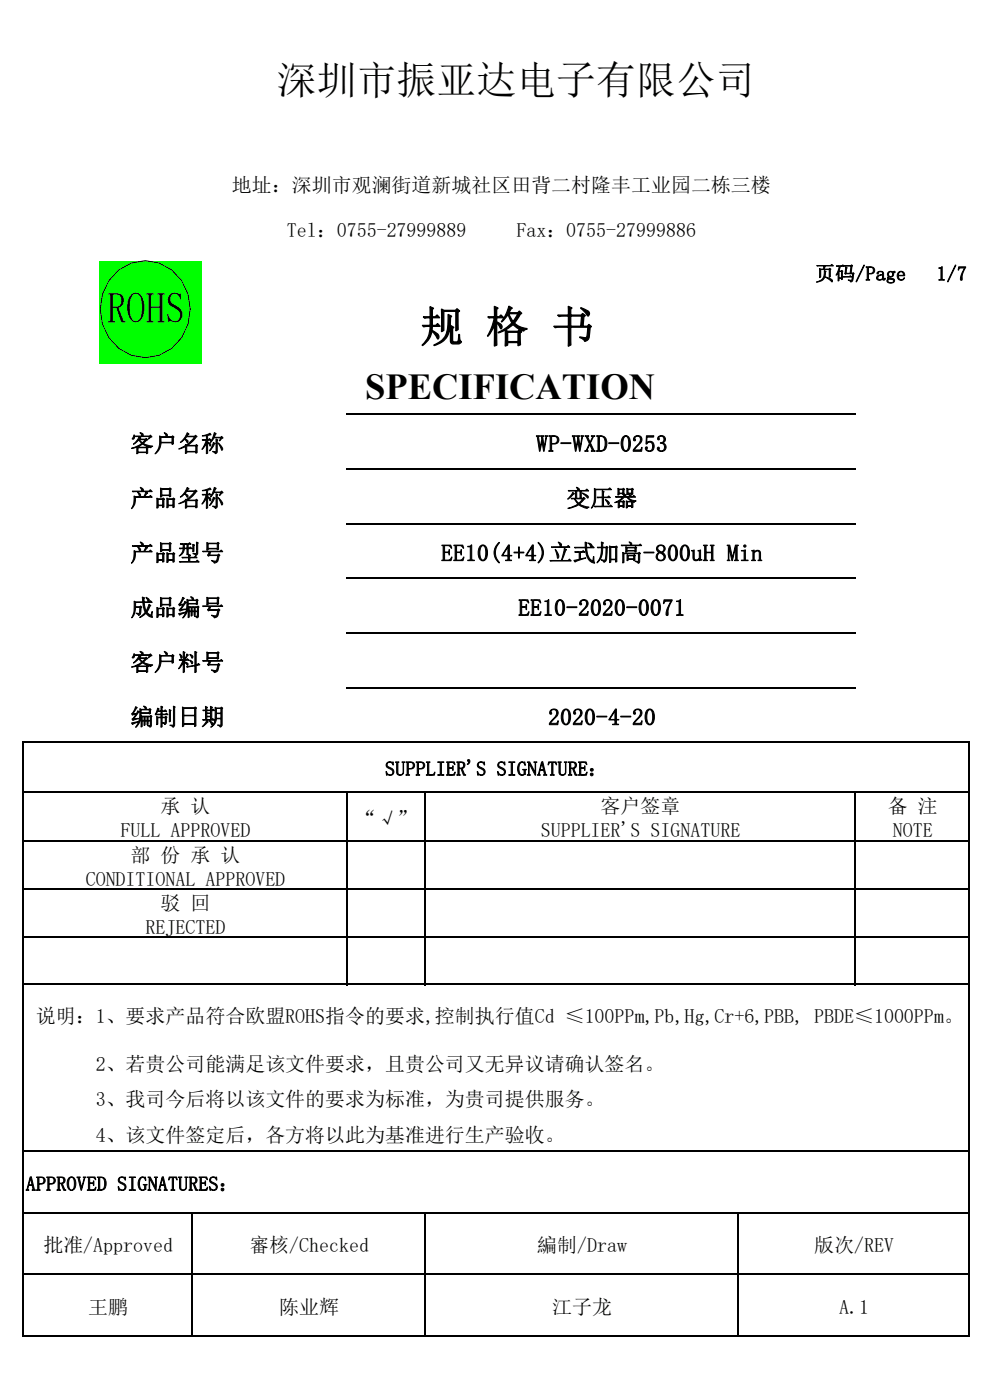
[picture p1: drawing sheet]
<svg xmlns="http://www.w3.org/2000/svg" width="210mm" height="297mm" viewBox="0 0 210 297" stroke-linecap="round" stroke-linejoin="round" font-family="sans-serif">
<defs><g id="words">
<text font-size="9.2" x="89.1" y="72.5">规 格 书</text>
<text font-size="9.1" x="22.6" y="68.5">ROHS</text>
<text font-size="8.5" x="58.7" y="19.9">深圳市振亚达电子有限公司</text>
<text font-size="7.7" x="77.4" y="84.6">SPECIFICATION</text>
<g font-size="4.9">
<text x="27.7" y="95.8">客户名称</text>
<text x="113.7" y="95.8">WP-WXD-0253</text>
<text x="27.7" y="107.4">产品名称</text>
<text x="120.2" y="107.4">变压器</text>
<text x="27.7" y="119">产品型号</text>
<text x="93.6" y="119">EE10(4+4)立式加高-800uH Min</text>
<text x="27.7" y="130.6">成品编号</text>
<text x="109.9" y="130.6">EE10-2020-0071</text>
<text x="27.7" y="142.2">客户料号</text>
<text x="27.7" y="153.8">编制日期</text>
<text x="116.3" y="153.8">2020-4-20</text>
</g>
<g font-size="4.2">
<text x="49.2" y="40.7">地址：深圳市观澜街道新城社区田背二村隆丰工业园二栋三楼</text>
<text x="60.9" y="50.3">Tel：0755-27999889</text>
<text x="109.5" y="50.3">Fax：0755-27999886</text>
<text x="172.9" y="59.5">页码/Page</text>
<text x="198.6" y="59.5">1/7</text>
<text x="31.1" y="92.2">戶CUSTOMER：</text>
<text x="81.7" y="164.5">SUPPLIER'S SIGNATURE：</text>
<text x="34.1" y="172.4">承 认</text>
<text x="127.4" y="172.4">客户签章</text>
<text x="188.3" y="172.4">备 注</text>
<text x="25.6" y="177.6">FULL APPROVED</text>
<text x="75.7" y="175">“√”</text>
<text x="114.7" y="177.6">SUPPLIER'S SIGNATURE</text>
<text x="189.4" y="177.6">NOTE</text>
<text x="27.7" y="182.9">部 份 承 认</text>
<text x="18.2" y="188">CONDITIONAL APPROVED</text>
<text x="34.1" y="193">驳 回</text>
<text x="30.9" y="198.1">REJECTED</text>
<text x="7.6" y="217">说明：1、要求产品符合欧盟ROHS指令的要求,控制执行值Cd ≤100PPm,Pb,Hg,Cr+6,PBB, PBDE≤1000PPm。</text>
<text x="20.3" y="227.1">2、若贵公司能满足该文件要求，且贵公司又无异议请确认签名。</text>
<text x="20.3" y="234.7">3、我司今后将以该文件的要求为标准，为贵司提供服务。</text>
<text x="20.3" y="242.3">4、该文件签定后，各方将以此为基准进行生产验收。</text>
<text x="5.5" y="252.6">APPROVED SIGNATURES：</text>
<text x="9.2" y="265.6">批准/Approved</text>
<text x="52.9" y="265.6">審核/Checked</text>
<text x="113.9" y="265.6">編制/Draw</text>
<text x="172.7" y="265.6">版次/REV</text>
<text x="18.7" y="278.7">王鹏</text>
<text x="59.2" y="278.7">陈业辉</text>
<text x="117.1" y="278.7">江子龙</text>
<text x="178" y="278.7">A.1</text>
</g>
</g></defs>
<g fill="none" stroke="#000" stroke-width=".34">
<path d="M73.5 87.9h108.1M73.5 99.5h108.1M73.5 111.1h108.1M73.5 122.7h108.1M73.5 134.3h108.1M4.6 157.5h201.1M4.8 157.3v126.2M73.5 145.9h108.1M205.5 157.3v126.2M4.6 168h201.1M4.6 178.5h201.1M73.6 167.8v41.2"/>
<path d="M90.1 167.8v41.2M181.4 167.8v41.2M4.6 188.6h201.1M4.6 198.7h201.1M4.6 208.8h201.1M4.6 244.3h201.1M4.6 257.3h201.1M40.8 257.1v26.4M90.1 257.1v26.4M156.5 257.1v26.4M4.6 270.3h201.1M4.6 283.4h201.1"/>
</g>
<path d="M21.1 55.3h21.7v21.8h-21.7z" fill-rule="evenodd" fill="#0f0"/>
<path d="M25.2 57.3a9.3 9.3 0 0 1 14.7 5.1 10.2 10.2 0 0 1-9.1 13.5 10.2 10.2 0 0 1-9.1-13.5l1.4-2.9z" fill="none" stroke="#000" stroke-width=".21"/>
<g fill="#fff">
<path d="M17.7 87.8h41.5v.3h-41.5z" fill-rule="evenodd"/>
<path d="M17.7 87.8h41.5v.3h-41.5z" fill-rule="evenodd"/>
<path d="M17.7 87.8h41.5v.3h-41.5z" fill-rule="evenodd"/>
<path d="M17.7 145.8h39.4v.2h-39.4z" fill-rule="evenodd"/>
</g>
<use href="#words"/>
</svg>
